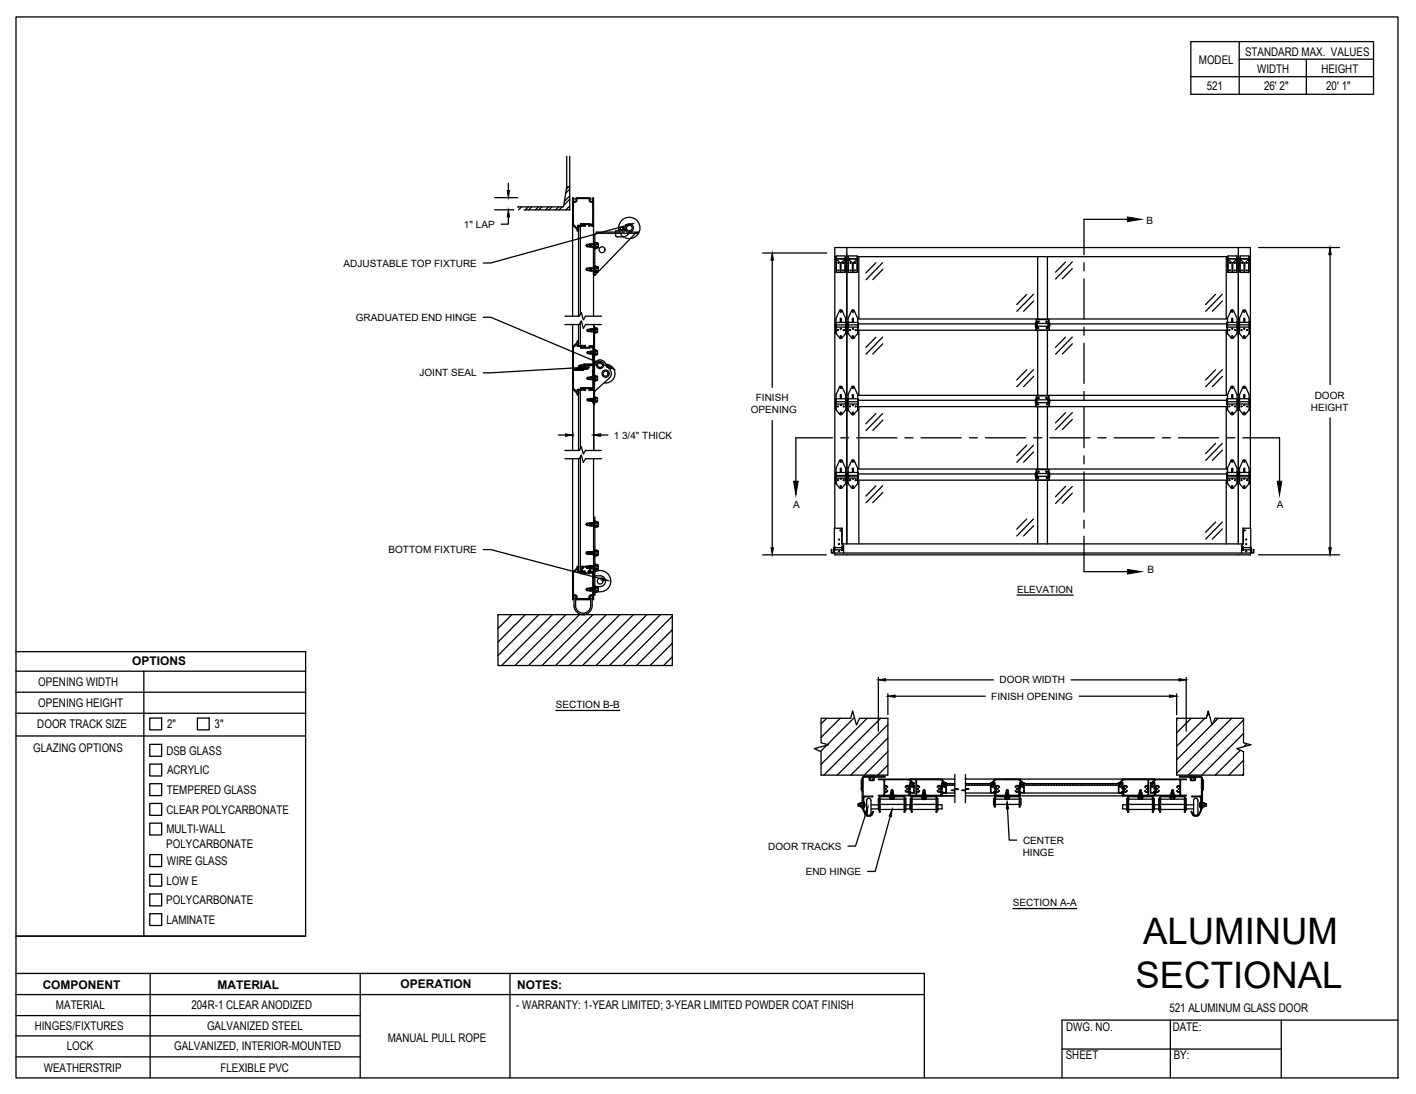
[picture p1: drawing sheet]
<svg xmlns="http://www.w3.org/2000/svg" width="279mm" height="216mm" viewBox="0 0 279 216" stroke-linecap="round" stroke-linejoin="round" font-family="sans-serif">
<defs><g id="words">
<g font-size="7.2">
<text x="225.6" y="186.4">ALUMINUM</text>
<text x="224.1" y="195">SECTIONAL</text>
</g>
<g font-size="2.4">
<text x="245.7" y="11.1">STANDARD MAX. VALUES</text>
<text x="236.6" y="12.7">MODEL</text>
<text x="238.1" y="17.8">521</text>
<text x="248.1" y="14.4">WIDTH</text>
<text x="249.4" y="17.8">26' 2&quot;</text>
<text x="260.7" y="14.4">HEIGHT</text>
<text x="261.7" y="17.8">20' 1&quot;</text>
<text x="26.1" y="131.2">OPTIONS</text>
<text x="7.6" y="135.4">OPENING WIDTH</text>
<text x="7.4" y="143.6">DOOR TRACK SIZE</text>
<text x="7.6" y="139.6">OPENING HEIGHT</text>
<text x="33" y="143.7">2&quot;</text>
<text x="42.4" y="143.7">3&quot;</text>
<text x="6.5" y="148.4">GLAZING OPTIONS</text>
<text x="32.8" y="148.9">DSB GLASS</text>
<text x="33" y="152.8">ACRYLIC</text>
<text x="32.9" y="160.6">CLEAR POLYCARBONATE</text>
<text x="32.9" y="156.7">TEMPERED GLASS</text>
<text x="32.8" y="167.3">POLYCARBONATE</text>
<text x="32.8" y="164.5">MULTI-WALL</text>
<text x="32.9" y="170.7">WIRE GLASS</text>
<text x="32.8" y="178.5">POLYCARBONATE</text>
<text x="32.8" y="174.6">LOW E</text>
<text x="32.8" y="182.3">LAMINATE</text>
<text x="8.4" y="195.2">COMPONENT</text>
<text x="42.9" y="195.1">MATERIAL</text>
<text x="79" y="195">OPERATION</text>
<text x="102" y="195.2">NOTES:</text>
<text x="6.9" y="203.2">HINGES/FIXTURES</text>
<text x="11" y="199.2">MATERIAL</text>
<text x="37.8" y="199.1">204R-1 CLEAR ANODIZED</text>
<text x="40.9" y="203.3">GALVANIZED STEEL</text>
<text x="101.9" y="199.1">- WARRANTY: 1-YEAR LIMITED; 3-YEAR LIMITED POWDER COAT FINISH</text>
<text x="210.4" y="203.6">DWG. NO.</text>
<text x="230.7" y="199.8">521 ALUMINUM GLASS DOOR</text>
<text x="231.4" y="203.4">DATE:</text>
<text x="13.2" y="207.3">LOCK</text>
<text x="34.4" y="207.2">GALVANIZED, INTERIOR-MOUNTED</text>
<text x="76.5" y="205.6">MANUAL PULL ROPE</text>
<text x="210.3" y="209.1">SHEET</text>
<text x="231.6" y="209">BY:</text>
<text x="8.6" y="211.5">WEATHERSTRIP</text>
<text x="43.5" y="211.6">FLEXIBLE PVC</text>
</g>
<g font-size="2">
<text x="91.5" y="44.9">1&quot; LAP</text>
<text x="226.3" y="44.2">B</text>
<text x="67.8" y="52.6">ADJUSTABLE TOP FIXTURE</text>
<text x="70.2" y="63.3">GRADUATED END HINGE</text>
<text x="82.8" y="74.3">JOINT SEAL</text>
<text x="148.1" y="81.6">OPENING</text>
<text x="149.1" y="79.2">FINISH</text>
<text x="258.7" y="81.1">HEIGHT</text>
<text x="259.4" y="78.7">DOOR</text>
<text x="121.1" y="86.6">1 3/4&quot; THICK</text>
<text x="156.5" y="100.3">A</text>
<text x="251.9" y="100.3">A</text>
<text x="76.7" y="109.2">BOTTOM FIXTURE</text>
<text x="226.4" y="113.1">B</text>
<text x="200.7" y="117">ELEVATION</text>
<text x="197.2" y="134.9">DOOR WIDTH</text>
<text x="109.7" y="139.8">SECTION B-B</text>
<text x="195.6" y="138.1">FINISH OPENING</text>
<text x="151.6" y="167.7">DOOR TRACKS</text>
<text x="201.9" y="166.5">CENTER</text>
<text x="159" y="172.7">END HINGE</text>
<text x="201.8" y="168.9">HINGE</text>
<text x="199.9" y="178.9">SECTION A-A</text>
</g>
</g></defs>
<!-- layer: ANNOTATIONS -->
<g fill="none" stroke="#000" stroke-width=".25">
<path d="M97.6 39h4.5M100.3 36.2v1.4M97.6 41.4h3.8M100.3 42.8v1.4h-1.4M123.5 44.5l-26.7 7.4h-1.4M150.5 49.9h12.6M152.4 51.4v25.1M248.3 48.9h16M262.4 50.3v25.6M95.4 62.6h1.4l23 9.7M114.6 72.5l-19.2 1.1M110.2 85.9h1.4"/>
<path d="M113 85.4v.9M117.1 85.4v.2M118.5 85.9h1.5M152.4 83v25.1M262.4 82.5v25.6M95.4 108.5h1.4l21.9 5.7M150.5 109.5h12.5M200.7 117.4h11.1M248.3 109.5h16M173.3 133.7v10.6M174.7 134.2h21.3M175.2 136.9v4.1"/>
<path d="M176.6 137.4h17.8M211.3 134.2h21.3M213 137.4h17.8M232.2 136.9v4.1M234.1 133.7v10.6M109.7 140.2h12.6M198.8 159.6l.3 6.2h1.5M170.8 160.6l-2 6.4h-1.5M175.7 161.1l-3 10.9h-1.5M199.9 179.3h12.6"/>
</g>
<g fill="#000" stroke="#000" stroke-width=".2">
<path d="M100.1 37.6h.4l-.2 1.4zM100.3 41.4l.2 1.4h-.4zM123.4 44.3l1.4-.1-1.3 .6zM152.4 49.9l.2 1.5h-.5zM262.4 48.9l.3 1.4h-.5zM114.6 72.3l1.4 .2-1.4 .3zM119.9 72.1l1.2 .8-1.4-.4zM111.6 85.6l1.4 .3-1.4 .2zM117.1 85.9l1.4-.3v.5zM118.7 114l1.3 .6-1.4-.2zM152.1 108.1h.5l-.2 1.4zM262.2 108.1h.5l-.3 1.4z"/>
<path d="M173.3 134.2l1.4-.3v.5zM175.2 137.4l1.4-.2v.4zM230.8 137.2l1.4 .2-1.4 .2zM232.6 133.9l1.5 .3-1.5 .2zM198.7 158.2l.3 1.4-.4 .1zM171.3 159.2l-.2 1.5-.5-.2zM176 159.7l-.1 1.5-.5-.1z"/>
</g>
<!-- layer: 521 -->
<g fill="none" stroke="#000" stroke-width=".25">
<path d="M111.8 30.8v6.1l-.6 3.9h-9M111.8 36.9h.6M112.2 36.9l-.5 .4M112.4 38.7l-1 1M112.4 37.3l-.8 .8M112.4 39.3l-1.1 1.2M112.4 30.8v10.6h-9M113.1 39.9a.52 .52 0 0 0 .6-.1 .52 .52 0 0 0 .1-.6h2.5a.52 .52 0 0 0 .1 .6 .52 .52 0 0 0 .6 .1M113.1 39.9v4.6l.8 .5 .1-.5h.5l.1-.3M116.5 39.2l-.1 .2 .1 .3h.4l.1-.3-.2-.1 .3-.3v23.4M116.5 39.3l-.1-.3h-2.7l-.1 .2 .1 .4-.3 .2-.3-.2 .2-.4-.3-.2v23.4M117 39.9l-.1 4.3h-2.3"/>
<path d="M102.3 40.8l-.1 .1M102.9 40.8l-.6 .6M104.2 40.8l-.5 .6M104.9 40.8l-.6 .6M106.3 40.8l-.6 .6M106.9 40.8l-.6 .6M108.2 40.8l-.5 .6M108.9 40.8l-.6 .6M110.2 40.8l-.6 .6M110.9 40.8l-.6 .6M112.4 40.7l-.7 .7M112.4 41.3l-.1 .1"/>
<path d="M113 44.6h.2l.7 .7M113.9 45.3v.3l.3-.1M114.2 45.3v.1M114.2 45.4h.1M114.2 45.3h.1M114.2 45h.1M114.2 45v.1M114.2 45.1h.1M114.2 45.1v.2M114.9 44.5l-.2-.2h.5v.3M114.9 44.6h-.8l.1 .4M114.9 44.6h.1"/>
<path d="M115.4 44.5v.1l-.3-.1M115.4 44.5l-.1-.2h.9l.2 .1-.3 .2 .5-.2h.3l-.2 .2h.4M115.5 44.6h.1M115.8 52.9h.4l.2 .5h-.6l-.2-.3zM116.2 53l-.6 .1 .4 .3M116.2 48.3l-.6 .2 .4 .2M116.2 48.2l.2 .5M116.3 48.2h-.5l-.2 .3 .2 .2h1M116.4 53.4h.4M116.5 52.9h.2M116.5 48.2h-.2M116.5 48.2h.2"/>
<path d="M116.5 52.9h-.2M116.5 52.9l.1 .5M116.5 48.2l.1 .5M116.7 52.9h.7M116.7 48.2h.7M116.7 52.9l.1 .5M116.7 48.2l.1 .5M116.8 53.4h.6M116.8 48.7h.6M117.1 54.3h.3M117.4 52.6h.2M117.4 47.4v1.6l.1 .1 .1-.1v-1.1h-.2"/>
<path d="M117.4 46.3v.3M117.4 46.8v.4M117.4 49.2v.4M117.4 49.8v.4M117.4 50.4v.4M117.4 51v.4M117.4 51.6v.4M117.4 52.2v1.6M117.4 54v.3M117.6 52.6v1.1h-.2M117.6 52.6l.4 .1v.8M117.6 47.9l.4 .2v.8l-.4 .1"/>
<path d="M117.6 53.4h.3M117.6 52.9h.3M117.6 48.2h.3M117.6 48.7h.3M117.6 46.1h.4M117.6 45.8v.3l-.5 .2M117.7 45.8h4.3M117.9 53.4l.1 .1M117.9 52.9l.1 .1M117.9 48.2l.1 .1M117.9 48.7l.1 .1M118 52.8l-.1 .1"/>
<path d="M118 48.1l-.1 .1M118 53.3l-.1 .1M118 53.5l-.4 .2M118 48.6l-.1 .1M118.3 46.1h.3M118.9 46.1h.4M119.4 46.1h.4M120 46.1h.4M120.6 46.1h.4M121.2 46.1h.4M121.8 46.1h.4M122 45.3v.3"/>
<path d="M122.1 45.3h1.1v.3M122.1 45.3a2.11 2.11 0 0 1 1.8-2.4 2.11 2.11 0 0 1 2.4 1.9 2.11 2.11 0 0 1-2 2.3M122.1 45v.3M122.2 45.7l.1 .3M122.4 45v.3M122.4 46.1l.3 .3M122.4 45.8h.8M122.4 46.1h.4M122.5 44.9l-.1 .1-.2-.1M122.8 44.9l.1 .1M122.8 46.6l.3 .2M122.9 45v.3"/>
<path d="M123 44.9l.1 .1M123 44.9h-.7l-.2 .1M123 46.1h.4M123 44.9l-.1 .1M123.1 45v.3M123.3 46.9l.4 .1M123.6 45.5a.81 .81 0 0 1 .2-1.2 .81 .81 0 0 1 1.2 .5 .81 .81 0 0 1-.9 1M123.6 45.6l.2-.2a.56 .56 0 0 1 .1-.9 .56 .56 0 0 1 .8 .4 .56 .56 0 0 1-.5 .7h-2.7v.9M123.6 45.8h.6M123.6 46.1h.4M123.9 47.1h.3M124.2 45.8a1.17 1.17 0 0 1-1.2 .9h-1.2l-.3-.2"/>
<path d="M124.2 45.8h1.8v.3h-.6l-8 8.2M124.2 46.1h.4M124.8 46.1h.4M164.7 50.7h.3M164.9 51.1v.2l.1-.2M165 51.2v2.6h.8v-1.9l-.8-.7v2.6M165 50.9l-.2 .2M165 51l-.1 .1M165 51.2h1.7M165 50.5h1.8l-.1 .5h-1.7zM165.1 51l-.1 .2M166.6 51l.2 .2"/>
<path d="M166.7 51l.1 .3 .1-.2M166.7 50.9l.2 .2M166.8 51.2v2.6h-.9v-1.9l.8-.7v2.6M167.1 48.9v58.4M167.1 50.7h.3M167.3 51.2v2.6h.9v-1.9l-.8-.7v2.6M167.4 50.9l-.2 .2M167.4 51v-.5h1.7v.5h-1.7M167.4 51l-.1 .3v-.2M167.4 51.2h1.7M167.5 51l-.2 .2M169 51l.2 .2"/>
<path d="M169.1 51l.1 .3 .1-.2M169.1 50.7h73.2M169.1 50.9l.2 .2M169.2 51.2v2.6h-.9v-1.9l.8-.7v2.6M169.5 50.7v12.2M172.8 51.9l-1.9 2M174.2 51.8l-3.3 3.4M174.2 53.2l-2 2M202.6 58.1l-2 2M203.9 58.1l-3.3 3.3M203.9 59.4l-1.9 2M204.7 50.7v12.2"/>
<path d="M206.7 50.7v12.2M210.2 51.7l-1.9 2M211.6 51.7l-3.3 3.4M211.6 53l-2 2M239.8 58.1l-1.9 2M241.2 58.1l-3.3 3.3M241.2 59.4l-2 2M242 50.7v12.2h-72.8M242.3 51.2v2.6h.8v-1.9l-.8-.7v2.6M242.3 50.9l-.2 .2M242.3 50.5h1.8l-.1 .5h-1.7zM242.3 51l-.1 .3v-.2"/>
<path d="M242.3 51.2h1.7M242.4 51l-.1 .2M243.9 51l.2 .2M244 51l.1 .3 .1-.2M244 50.9l.2 .2M244.1 50.7h.2M244.1 51.2v2.6h-.9v-1.9l.8-.7v2.6M244.3 48.9v58.4M244.6 51.2v2.6h.9v-1.9l-.8-.7v2.6M244.7 50.9l-.2 .2M244.7 51l-.1 .3-.1-.2M244.7 50.5h1.7v.5h-1.7z"/>
<path d="M244.7 51.2h1.7M244.8 51l-.2 .2M246.3 51l.1 .2M246.4 51l.1 .1M246.4 50.9l.1 .2M246.4 50.7h.3M246.5 51.2v2.6h-.9v-1.9l.8-.7v2.6M246.5 51.1l.1 .2-.1-.2M111.5 64.1h2.8l.4-.8 .4 1.5 .4-.7h3.2M111.5 62.4h2.8l.4-.7 .4 1.4 .4-.7h3.2M113 64.1v8.9M113 73v15.9"/>
<path d="M113 77h.2l.7 .7M113.1 73.1v3.5l.7 .7M113.8 67.9h.1v.4M113.8 67.9l-.7 .7v4.1l1 .1 .1-.1M113.9 77.6v.3l.3-.1M113.9 67.6l-.7 .6h-.2M113.9 68.3l.1 .1M114 76.8l-.2 .5M114 68.4h.6M114.2 77.7h.1M114.2 77.8h.1M114.2 77.7v.1"/>
<path d="M114.2 77.4h.1M114.2 64.1v3.3l-.3-.1v.2M114.2 67.8v.1M114.2 67.9h.1M114.2 67.8h.1M114.2 67.5v.3M114.2 67.4l-.1 .1M114.2 67.9l-.1 .3 .8 .1M114.2 77.5v.2M114.2 77.3v.1M114.5 62.1v-17.5h-.3v17.8M114.5 63.7v4.5"/>
<path d="M114.6 76.6l1.7-.1 .1 .1M114.6 68.6v.1M114.6 72.2a.31 .31 0 0 0-.3 .2 .31 .31 0 0 0 .2 .4 .31 .31 0 0 0 .4-.3M114.6 72l-.4 .2v.5M114.6 72.2l-.3 .2 .2 .3 .3-.1-.1-.3M114.6 76.6v.2h-.6M114.6 72.2l.8 .1M114.6 68.5v.1M114.6 68.7h1.7M114.7 72.3h.4M114.9 68.3h-.1M114.9 68.3h.1"/>
<path d="M114.9 72.5l.1 .1-.1 .3h-1.8h1.9M115 72.3l-.1 .2M115.1 73l-2 .1M115.1 76.9h.4M115.2 76.9v-.2h-.5l.2 .3h-.8l.1 .3M115.2 68.3v.3h-.5l.1-.3M115.3 72.9h.5M115.3 72.9l-.2 .1M115.3 76.7l.2 .2M115.3 76.7h.9h-.9M115.3 72l-.2 .2h-.5M115.4 72h1.7"/>
<path d="M115.4 72.3v.1a.32 .32 0 0 1 .3-.3 .32 .32 0 0 1 .4 .3 .32 .32 0 0 1-.3 .3M115.4 72.4l-.1 .3-.3-.1M115.5 76.9h.1M115.5 68.3h.1M115.5 72l-.1 .3M115.5 68.3h-.1M115.5 68.3h-.4M115.8 72h.1M115.8 72.7h-.6l-.1 .2M116.2 72.1a.47 .47 0 0 1-.4 .8M116.2 76.7l.3 .1-.2 .2h.1M116.2 72.1l.8 .1"/>
<path d="M116.3 78.7l.1 .4M116.3 74.5l.1 .4M116.3 69.4l.1 .4M116.3 65l.1 .4M116.3 68.7l.1-.1 .6 .1v3.1h-1.7l-.2 .2h-.5M116.3 78.8l-.5 .1 .3 .2M116.3 74.5l-.5 .2 .3 .2M116.3 69.4l-.5 .2 .3 .2M116.3 65.1l-.5 .1 .3 .2M116.5 78.6l-.5 .1-.2 .2 .2 .2h1M116.5 74.4l-.5 .1-.2 .2 .2 .2h.8M116.5 69.3l-.5 .1-.2 .2 .2 .2h.8"/>
<path d="M116.5 64.9l-.5 .1-.2 .2 .2 .2h.8M116.6 79.1l-.1-.5h.6l.1 .5M116.6 76.8l-.2 .2 .2-.2M116.6 76.8h.4h-.4M116.7 74.4h-.2l.1 .5M116.7 74.4h.4M116.7 69.3h-.2l.1 .5M116.7 69.3h.4M116.7 64.9h-.2l.1 .5M116.7 64.9h.4M116.7 78.6l.1 .5M116.7 74.4l.1 .5"/>
<path d="M116.7 69.3l.1 .5M116.7 64.9l.1 .5M116.8 76.9v.1M116.8 68.3l.2 .2h-.4l-.3-.3 .2 .3-.3 .1h-.9l.1-.3M116.8 77h.3h-.3M116.8 74.9h.5M116.8 69.8h.5M116.8 65.4h.5M116.9 78.6l.1 .5M116.9 74.4l.1 .5M116.9 69.3l.2 .6M116.9 64.9l.1 .5"/>
<path d="M116.9 79.3l.2 .3M117 76.8l-.2 .1M117 79.1h.1M117 72.2v4.3l-.6 .1h.4M117 79.3l.1 .3M117 79.1h.3M117 72l.1 .1M117.1 79.6h.1M117.1 78.8l-.1 .5v-.2M117.1 78.8h.1M117.1 78.9l-.1 .3M117.1 71.9l-.1 .1"/>
<path d="M117.1 72h.3a1.01 1.01 0 0 1 .7-.9 1.01 1.01 0 0 1 1.1 .3l1.2 1.7M117.1 68.2l-.3 .1M117.1 64.4h.2v6.9l.2 .3M117.1 74.4h.2v.4M117.1 64.1v7.8M117.1 78.6h.2M117.1 74.4l.1 .5M117.1 71.4l.3 .5M117.1 68.9h.2M117.1 69.3h.2M117.1 69.3l.1 .5M117.1 64.9h.2"/>
<path d="M117.1 64.9l.1 .5M117.3 74.1h.2v1.1h-.2M117.3 78.4h.2v1M117.3 79.4h.2M117.3 69.1h.2v1h-.2M117.3 64.7h.2v1h-.2M117.3 76.8v3.1h-.2v-7.8v16.8v-11.9M117.3 72v.5M117.3 72.6v.4M117.3 73.2v.4M117.3 73.8v.4M117.3 75v.4"/>
<path d="M117.3 75.6v.4M117.3 76.2v.4M117.5 78.7l.4 .1M117.5 78.4l.4 .1v.7l-.1-.1M117.5 69.1l.4 .1M117.5 64.7l.4 .1v.7M117.5 65l.4 .1M117.5 79.1h.3M117.5 74.9h.3M117.5 74.2h.3M117.5 74.4h.3M117.5 69.8h.3"/>
<path d="M117.5 69.3h.3M117.5 65.4h.3M117.5 65.6h.3M117.8 74.2l.1 .1M117.8 74.9l.1 .1M117.8 74.4l.1 .1M117.8 69.8l.1 .1M117.8 69.3l.1 .2M117.8 65.4l.1 .1M117.9 78.5l-.1 .1M117.9 74.3l-.1 .1M117.9 69.2l-.1 .1"/>
<path d="M117.9 64.8l-.1 .1M117.9 79.2l-.4 .1M117.9 79l-.1 .1M117.9 74.8l-.1 .1M117.9 75l-.4 .1M117.9 69.7l-.1 .1M117.9 69.9l-.4 .1M117.9 65.3l-.1 .1M117.9 65.5l-.1 .1M117.9 69.3v.6M117.9 74.3v.7M119.6 71.9a1.85 1.85 0 0 1 1.7 2 1.85 1.85 0 0 1-2.1 1.7"/>
<path d="M120.4 73.1a1.13 1.13 0 0 1-.1 1.5l-3.2 2.8M164.8 64.1h.1M164.9 78.8v.4M164.9 79.3v.4M164.9 63.7v.9M165 78.6l-.1 2.3 .9 .9h.3M165 63.6l-.1 2.2 .9 1 .3-.1M165 65.8v-3l.6-1.5a.29 .29 0 0 1 .3-.2 .29 .29 0 0 1 .3 .2l.7 1.5v3M165 78.7h1.9M165 79.3h1.9M165 79.7h1.9M165 63.6h1.9"/>
<path d="M165 64.1h1.9M165 64.6h1.9M165.6 76.4a.29 .29 0 0 1 .3-.2 .29 .29 0 0 1 .3 .2M165.7 76.4l-.7 1.5v3M165.8 66.5h.2M165.8 61.3h.2M165.8 66.5l.1-.2 .1 .2M165.8 61.3l.1 .3 .1-.3M165.8 77.9l.2 .1-.1 .3zM165.8 76.3l.2 .1-.1 .3zM165.8 62.8l.2 .1-.1 .4zM166.2 76.4l.7 1.5v3"/>
<path d="M166.9 78.6v2.3M166.9 63.6v2.2M166.9 65.8l-.8 .9M166.9 78.8v.4M166.9 79.3v.4M166.9 63.7v.9M167 64.1h-.1M167.2 64.1h.1M167.3 78.8v.4M167.3 79.3v.4M167.3 63.7v.9M167.3 78.6v2.3l1 1 .9-1"/>
<path d="M167.3 63.6v2.2l1 1 .9-1M167.3 78.7h1.9M167.3 79.3h1.9M167.3 79.7h1.9M167.3 63.6h1.9M167.3 64.1h1.9M167.3 64.6h1.9M168 76.4a.29 .29 0 0 1 .3-.2 .29 .29 0 0 1 .2 .2M168 61.3a.29 .29 0 0 1 .3-.2 .29 .29 0 0 1 .2 .2l.7 1.5v3M168 61.3l-.7 1.5v3M168 76.4l-.7 1.5v3M168.2 66.5h.2"/>
<path d="M168.2 61.3h.2M168.2 66.5l.1-.2 .1 .2M168.2 61.3l.1 .3 .1-.3M168.2 77.9l.2 .1-.1 .3zM168.2 76.3l.2 .1-.1 .3zM168.2 62.8l.2 .1-.1 .4zM168.6 76.4l.6 1.5v3M169.2 78.6v2.3M169.2 63.6v2.2M169.2 78h73M169.3 78.8v.4M169.3 79.3v.4"/>
<path d="M169.3 63.7v.9M169.3 65.2h72.8M169.4 64.1h-.1M169.4 63.9h34.9M169.4 79h34.9M169.5 65.2v12.8M172.8 66.5l-1.9 2.1M174.2 66.5l-3.3 3.4M174.2 67.9l-2 2M202.6 73l-2 2M203.9 73l-3.3 3.3M203.9 74.3l-1.9 2"/>
<path d="M204.4 63.8h-.1v.7l.1-.1M204.4 78.9l-.1-.1v.7h.1M204.4 78.7v1.5M204.4 63.6v1.6M204.5 78.8h.1M204.5 63.7l.1 .1M204.5 63.1v1.5M204.5 78.1v1.6M204.6 79.5l-.1 .1M204.6 64.4l-.1 .1M204.6 63.8v.7M204.6 78.8v.7"/>
<path d="M204.7 79.5h2.1M204.7 78.9h2.1M204.7 64.4h2.1M204.7 63.8h2.1M204.7 65.2v12.8M204.8 78.4h.2v.2h-.2zM204.8 63.4h.2v.2h-.2zM206.4 78.4h.2v.2h-.2zM206.4 63.4h.2v.2h-.2zM206.7 65.2v12.8M206.8 64.4l.1 .1M206.9 63.1l.1 1.5v-1.5h-2.5l-.1 2.1"/>
<path d="M206.9 78.1l.1 1.6v-1.6h-2.5l-.1 2.1M206.9 78.8h-.1v.7l.1 .1M206.9 63.7l-.1 .1v.7M207 65.2v-1.6l.1 1.6M207.1 78.9v-.1v.7M207.1 63.8v.7v-.1M207.1 63.9h35M207.1 79h35M210.2 66.5l-1.9 2.1M211.6 66.5l-3.3 3.4M211.6 67.9l-2 2M239.8 73l-1.9 2"/>
<path d="M241.2 73l-3.3 3.3M241.2 74.3l-2 2M242 65.2v12.8M242.1 64.1h.1M242.1 79.3v.4M242.1 78.8v.4M242.1 63.7v.9M242.2 78.7h1.9M242.2 78.6v2.3M242.2 79.3h1.9M242.2 79.7h1.9M242.2 63.6v2.2"/>
<path d="M242.2 63.6h1.9M242.2 64.1h1.9M242.2 64.6h1.9M242.2 65.8l.7 .9M242.9 76.4a.29 .29 0 0 1 .2-.2 .29 .29 0 0 1 .3 .2M242.9 61.3l.4-.1 .8 1.6v3M242.9 61.3l-.7 1.5v3M242.9 76.4l-.7 1.5v3M243 66.5l.1-.2 .1 .2M243 61.3l.1 .3 .1-.3M243 66.5h.2M243 61.3h.2"/>
<path d="M243.1 77.9l.1 .1-.1 .3zM243.1 76.3l.1 .1-.1 .3zM243.1 62.8l.1 .1-.1 .4zM243.4 76.4l.7 1.5v3M244.1 78.6l.1 2.3-.9 .9h-.4M244.1 63.6l.1 2.2-.9 1-.4-.1M244.2 79.3v.4M244.2 78.8v.4M244.2 63.7v.9M244.2 64.1h.1M244.4 64.1h.1M244.5 79.3v.4"/>
<path d="M244.5 78.8v.4M244.5 63.7v.9M244.6 78.7h1.9M244.6 78.6v2.3M244.6 79.3h1.9M244.6 79.7h1.9M244.6 63.6v2.2M244.6 63.6h1.9M244.6 64.1h1.9M244.6 64.6h1.9M244.6 65.8l.7 .9M245.2 76.4a.29 .29 0 0 1 .3-.2 .29 .29 0 0 1 .3 .2"/>
<path d="M245.3 76.4l-.7 1.5v3M245.3 66.7l.2 .1 .2-.1M245.4 66.5h.2M245.4 61.3h.2M245.4 66.5l.1-.2 .1 .2M245.4 61.3l.1 .3 .1-.3M245.4 77.9l.2 .1-.1 .3zM245.4 76.3l.2 .1-.1 .3zM245.4 62.8l.2 .1-.1 .4zM245.8 61.3a.29 .29 0 0 0-.3-.2 .29 .29 0 0 0-.3 .2l-.6 1.5v3M245.8 61.3l.7 1.5v3M245.8 76.4l.7 1.5v3"/>
<path d="M246.5 78.6v2.3l-.8 .9M246.5 63.6v2.2l-.8 .9M246.5 79.3v.4M246.5 78.8v.4M246.5 63.7v.9M246.6 64.1h-.1M111.5 88.9h2.8l.4-.8 .4 1.5 .4-.7h3.2M111.5 90.5h2.8l.4-.7 .4 1.5 .4-.8h3.2M113 90.5v27.8l.3-.2M114.2 90.5v22.2M114.5 88.6v-11.6h-.3v11.9M114.5 90.2v22.5"/>
<path d="M117.1 90.5v27.8l-.3-.2M164.9 94l-.1-.1v.5h.1M164.9 93.3v.4M165 95.4l.8 1 .3-.1M165 95.4v-3l.6-1.5a.29 .29 0 0 1 .3-.2 .29 .29 0 0 1 .3 .2l.7 1.5v3M165 93.8h1.9M165 93.2h1.9M165 94.4h1.9M165 94h1.9M165 93.2v2.2M165.8 92.8h.2M165.8 81.4h.2"/>
<path d="M165.8 92.8l.1-.4 .1 .4M165.8 81.4l.1 .3 .1-.3M165.8 95.9h.2l-.1 .3zM165.8 90.9l.2 .1-.1 .2zM166.9 93.2v2.2M166.9 95.4l-.8 .9M166.9 80.9l-.8 .9M166.9 94l.1-.1v.5h-.1M166.9 93.3v.4M167.3 94l-.1-.1v.5h.1M167.3 93.3v.4M167.3 95.4l1 1 .9-1"/>
<path d="M167.3 93.8h1.9M167.3 93.2h1.9M167.3 94.4h1.9M167.3 94h1.9M167.3 93.2v2.2M168 90.9a.29 .29 0 0 1 .3-.2 .29 .29 0 0 1 .2 .2l.7 1.5v3M168 90.9l-.7 1.5v3M168.2 92.8h.2M168.2 81.4h.2M168.2 92.8l.1-.4 .1 .4M168.2 81.4l.1 .3 .1-.3M168.2 95.9h.2l-.1 .3z"/>
<path d="M168.2 90.9l.2 .1-.1 .2zM169.2 93.2v2.2M169.2 92.6h73M169.3 94l.1-.1v.5h-.1M169.3 93.3v.4M169.3 80.2h72.8M169.3 94.8h72.8M169.4 93.5h34.9M169.5 80.2v12.4M169.5 94.8v12.5M172.8 81.6l-1.9 2M172.8 95.9l-1.9 2"/>
<path d="M174.2 81.6l-3.3 3.4M174.2 95.9l-3.3 3.3M174.2 82.9l-2 2M174.2 97.2l-2 2M202.6 87.9l-2 2M203.9 87.9l-3.3 3.3M203.9 89.2l-1.9 2M204.4 93.5l-.1-.1v.7l.1-.1M204.4 93.2v1.6M204.5 93.3l.1 .1M204.5 92.7v1.5M204.6 94l-.1 .1"/>
<path d="M204.6 93.4v.7M204.7 94h2.1M204.7 93.5h2.1M204.7 80.2v12.4M204.7 94.8v12.5M204.8 93.1l.1-.2 .1 .2M204.8 93.1l.1 .1 .1-.1M206.4 93.1l.1-.2 .1 .2M206.4 93.1l.1 .1 .2-.1M206.7 80.2v12.4M206.7 94.8v12.5M206.8 94l.1 .1"/>
<path d="M206.9 92.7l.1 1.5v-1.5h-2.5l-.1 2.1M206.9 93.3l-.1 .1v.7M207 94.8v-1.6l.1 1.6M207 80.2v-1.5l.1 1.5M207.1 93.5v-.1v.7v-.1M207.1 93.5h35M210.2 81.4l-1.9 2.1M210.2 96l-1.9 2M211.6 81.4l-3.3 3.4M211.6 82.8l-2 2M211.6 96l-3.3 3.4M211.6 97.3l-2 2"/>
<path d="M239.8 87.5l-1.9 2M241.2 87.5l-3.3 3.4M241.2 88.8l-2 2M242 80.2v12.4M242 94.8v12.5M242.1 93.3v.4M242.1 94v.4M242.2 93.8h1.9M242.2 93.2h1.9M242.2 94.4h1.9M242.2 94h1.9M242.2 93.2v2.2"/>
<path d="M242.2 95.4l.7 .9M242.2 80.9l.7 .9M242.9 90.9a.29 .29 0 0 1 .2-.2 .29 .29 0 0 1 .3 .2l.7 1.5v3l-.7 .9h-.5M242.9 90.9l-.7 1.5v3M243 92.8l.1-.4 .1 .4M243 81.4l.1 .3 .1-.3M243 92.8h.2M243 81.4h.2M243.1 95.9h.1l-.1 .3zM243.1 90.9h.1l-.1 .3zM244.1 93.2v2.2M244.2 93.3v.4"/>
<path d="M244.2 94v.4M244.5 93.3v.4M244.5 94l-.1-.1v.5h.1M244.6 93.8h1.9M244.6 93.2h1.9M244.6 94.4h1.9M244.6 94h1.9M244.6 93.2v2.2M244.6 95.4l.7 .9M244.6 80.9l.7 .9M245.3 96.3l.2 .1 .2-.1M245.3 81.8l.2 .1 .2-.1"/>
<path d="M245.4 92.8h.2M245.4 81.4h.2M245.4 92.8l.1-.4 .1 .4M245.4 81.4l.1 .3 .1-.3M245.4 95.9h.2l-.1 .3zM245.4 90.9h.2l-.1 .3zM245.8 90.9a.29 .29 0 0 0-.3-.2 .29 .29 0 0 0-.3 .2l-.6 1.5v3M245.8 90.9l.7 1.5v3M246.5 93.2v2.2M246.5 95.4l-.8 .9M246.5 93.3v.4M246.5 94l.1-.1v.5h-.1"/>
<path d="M113.3 118.1l-.2-.3 .3-.2 .3 .2-.1 .3M113.3 118.1a2.66 2.66 0 0 0 .8 3 1.79 1.79 0 0 0 2.7-1.6v-1.4M113.6 118.1l.1 .2h2.7l.1-.2v1.4a1.49 1.49 0 0 1-1.5 1.5 1.49 1.49 0 0 1-1.4-1.5M113.6 118.1v1.4M113.9 112.1l-.7 .6h-.2M114 112.8l.6 .1M114 112.8l-.1-.5-.8 .6v4.5a.52 .52 0 0 1 .6 .2 .52 .52 0 0 1 .1 .6h2.5a.52 .52 0 0 1 .1-.6 .52 .52 0 0 1 .6-.2l-.1-4.3M114.2 111.9h.1M114.2 111.9l-.3-.1v.3M114.2 112l-.1 .7h.8l-.2 .2M114.2 112h.1M114.2 111.9h-.1"/>
<path d="M114.5 112.3h.1M114.6 113.1l1.7 .1M114.6 112.9v.2M114.6 111.9h.1M114.6 112.3l.3 .3v.3h-.2M114.6 111.9l1.8-.1v.9M114.6 111.9l.3 .2-.3 .2M114.6 111.9h-.1M114.6 112.3h.1M114.7 112.9h.1M114.9 112.5l.1 .4-.3 .1M115.1 112.8l.3-.1v.1"/>
<path d="M115.2 112.8v.3h-.5v-.2M115.5 112.8h.1M116 103.7l-.4-.2 .2 .2 .9 .1M116.1 112.6v.3l.1-.1M116.1 112.6h.2M116.2 112.8h.1M116.2 112.7h.1M116.2 103.3l.1 .5M116.2 116.2l-.6 .1 .4 .3M116.2 111.8l-.6 .2 .4 .2M116.2 109l-.6 .1 .4 .3M116.3 111.9v.7"/>
<path d="M116.4 111.9h-1.4l.1 .2-.3 .3M116.4 112.7h-.3l.3 .2-.2 .2h-.9l.1-.3M116.4 112.7l.2 .2h.3l-.2-.2h.4M116.4 113.1l-.1 .1M116.4 113.1h.5M116.5 116l-.7 .1-.2 .2 .2 .3h.5l-.1-.5M116.5 111.7h-.7l-.2 .3 .2 .2h.5l-.1-.5M116.5 111.7l.1 .5h-.3M116.5 111.7h.2M116.5 108.9h-.7l-.2 .2 .2 .3h.5l-.1-.5M116.5 103.2l-.7 .1-.2 .2 .6-.2M116.5 103.2h.2"/>
<path d="M116.5 103.2l.1 .6M116.5 118.1l-.1-.3 .3-.2 .3 .2-.2 .3M116.6 116.6h.4M116.6 112.2h.2M116.6 109.4h.4M116.7 116h-.2l.1 .6h-.3M116.7 116h.5M116.7 111.7h.5M116.7 108.9h-.2l.1 .5h-.3M116.7 108.9h.5M116.7 103.2h.5M116.7 116l.1 .6"/>
<path d="M116.7 111.7l.1 .5M116.7 108.9l.1 .5M116.7 103.2l.1 .6M116.7 103.7v.1M116.7 103.7l.1 .1M116.8 112.2h.2M116.8 103.8h.2M116.9 116l.1 .6M116.9 111.7l.1 .5M116.9 108.9l.1 .5M116.9 103.2l.1 .6M117 116.6h.3"/>
<path d="M117 112.2h.3M117 109.4h.3M117 103.8h.3M117.1 102.1h.3v15.3h-.3M117.2 116l.1 .6M117.2 116h.2M117.2 111.7h.2M117.2 111.7l.1 .5M117.2 108.9h.2M117.2 108.9l.1 .5M117.2 103.2l.1 .6M117.2 103.2h.2"/>
<path d="M117.3 116.6h.1M117.3 112.2h.1M117.3 109.4h.1M117.3 103.8h.1M117.3 115.7h.3v1.2h-.3M117.3 111.3l.3 .1v1.1h-.3M117.3 108.5h.3M117.3 104.1h.3M117.3 102.9h.3v1.2M117.4 112.9a2.11 2.11 0 0 1 3.1 1.4 2.11 2.11 0 0 1-2.5 2.5M117.4 113.6h1M117.6 115.8l.4 .2v.7l-.1-.1"/>
<path d="M117.6 108.6l.4 .2v.7l-.1-.1M117.6 111.7l.4 .1M117.6 111.4l.4 .1v.8M117.6 112.2l.4 .1M117.6 108.6v1.1h-.3M117.6 103h.4l-.1 .2M117.6 116.1h.3M117.6 116.8h.3M117.6 116.6h.3M117.6 109.6h.3M117.6 108.9h.3M117.6 109.4h.3"/>
<path d="M117.6 103.7h.3M117.6 103.2h.3M117.9 116.1l.1 .1M117.9 108.9l.1 .1M117.9 103.2l.1 .1M117.9 103.7l.1 .2M118 115.9l-.1 .2M118 111.5l-.1 .2M118 108.7l-.1 .2M118 116.4l-.1 .2M118 116.7l-.1 .1M118 109.3l-.1 .1"/>
<path d="M118 112.3l-.4 .1M118 112l-.1 .2M118 109.5l-.1 .1M118 103.8l-.4 .2M118 103.6l-.1 .1M118 103.1v.7M118.4 113.6a1.07 1.07 0 0 1 1.1 1.1 1.07 1.07 0 0 1-1.1 1.1h-1M164.6 108.2l-.1 .9M164.6 109.1l-.5-.1-.1-.6v.6l.2 .1h83l.2-.1v-.6l-.1 .6-.5 .1M164.6 109.1v-4.9h1.6v3l.2 .4 .1 1.5M164.6 107.9v.7M164.6 108.1v.4"/>
<path d="M164.7 109.1v.4h82v-.4M164.7 104.2v-55.3h82v55.3M164.7 108.5h1.4M164.7 108.1h1.4M166.1 104.2v3l.3 .5M166.1 107.9l.1 .7zM166.2 107.3h79.1M166.2 108.1v.4M202.6 102.4l-2 2M203.9 102.4l-3.3 3.4M203.9 103.8l-1.9 2M239.8 103l-1.9 2.1"/>
<path d="M241.2 103l-3.3 3.4M241.2 104.4l-2 2M245.2 107.2l-.2 .4v1.5M245.3 107.9v.7zM245.3 107.3v-3.1h1.5v4.9M245.3 108.1v.4M245.3 107.2l-.3 .5M245.3 108.5h1.4M245.3 108.1h1.4M245.3 104.2v3.1M246.8 107.9v.7M246.8 108.1v.4"/>
<path d="M246.9 108.2l.1 .9M98.3 121.3v10h34.4v-10l-34.4 .1M101 121.3l-2.7 2.8M103.7 121.3l-5.4 5.4M106.3 121.3l-8 8.1M109 121.3l-10 10M111.7 121.3l-10.1 10M114.3 121.3l-10 10M117 121.3l-10 10M119.6 121.3l-10 10M122.3 121.3l-10 10M125 121.3l-10 10"/>
<path d="M127.6 121.3l-10 10M130.3 121.3l-10 10M132.7 121.6l-9.8 9.7M132.7 124.3l-7.1 7M132.7 127l-4.4 4.3M132.7 129.6l-1.8 1.7M162 141.8h5.9l.3-1.5 .8 2.8 .6-1.3h5.6v11.2h-13.2v-4.6l-1.3-.7 2.8-.7-1.5-.4zM163.1 141.8l-1.1 1.1M163.1 147.1l-1.2 1.2M165.8 141.8l-3.8 3.7M168.6 141.6l-5.3 5.3M169.4 158.6v.4"/>
<path d="M169.6 158.7v.3M169.7 158.6h-.4v.5h.4M169.7 158.5v.7M169.8 159v.2l.3 .1M169.8 159h.3M169.8 158.6h.3M170 155.8l.1 .3M170.1 156.1h.1M170.1 155.8h.1M170.1 158.4h-.4l.1 .6M170.1 156.1v3.5h.2M170.1 155.8v-1.9h-.2l.1 1.9"/>
<path d="M170.1 155.8l.2 .4v3.7l.4 .8M170.2 153.4l.3-.2h4.1v.2h-4.2l-.1 2.4h-.2zM170.4 158.3h.1M170.5 158.3a.98 .98 0 0 1 0 1.1M170.5 158.3v1.1h-.1M170.6 157.2l-.2 .2v2.4l.4 .9M170.6 157.1l-.3 .2M170.6 157.1h1.6v.1h-1.6M171 158a.44 .44 0 0 1 .4-.5 .44 .44 0 0 1 .5 .5v2.5a.43 .43 0 0 1-.5 .4 .43 .43 0 0 1-.4-.4M171 158v2.5M171.1 141.8l-9.1 9.1M171.4 153.4v.1h1.2v-.1"/>
<path d="M171.5 153.5v.4l.1 .1 .1-.1M171.6 154.1h.8M171.7 153v.2M171.8 153.9l.2 .1 .2-.1M171.8 153.5v.4M171.9 159.6h1.4M171.9 158.8h1.4M172.3 153.5l-.1 .4 .1 .1 .2-.1M172.3 153v.2M172.5 153.5v.4M173.3 159v.9l.2-.2M173.5 157.7l-.2-.1v1.3l.2-.1"/>
<path d="M173.7 157.1l-.2 .3M173.7 157.2h4.7M173.7 159.7h4.7M173.7 157.7h1.9M173.7 158.8h4.7M173.7 157.1v3.2h-.2v-2.9M173.8 141.8l-11.2 11.2M174.4 157h-1.1v.1h15.1M174.5 155l.1 .1M174.6 153.9l-.1 1.1M174.6 153.9h4.7l.6 .5-.4 .1-.1 .5M174.6 157h4.7"/>
<path d="M174.6 155.1a.37 .37 0 0 1 .5 .2M174.8 157.1h.1M174.8 155.7h.1M174.8 155.6v.1M174.8 155.8h-.2v.4h.3l.1-.1M175 156l.1 .1M175.1 155.3l-.3-.1h-.2v.4h.2M175.1 156.1a.39 .39 0 0 1-.5 .2v.6M175.2 143l-10 10M175.2 145.6l-7.3 7.4M175.2 148.3l-4.7 4.7M175.2 151l-2 2"/>
<path d="M175.6 157.2v.2h.9v-.2M175.6 157.4l.1 .4 .7-.1v-.3M175.8 157.6l-.1 .2M175.8 157.6l.1 .2M175.8 156.4v.4M175.8 157.4v.2M175.9 156.1l.1-.3 .1 .5M176.2 156.3l-.4 .1 .1-.4 .1-.2 .2 .2 .1 .5M176.2 157.4v.2M176.2 157.6l-.1 .2M176.2 157.6l.1 .2M176.3 156.5v.2"/>
<path d="M176.3 156.7v.4M176.3 156.7l-.5 .1v.3M176.3 156.5l-.5 .1M176.3 156.9l-.5 .1M176.5 157.7h1.9M178.4 157.1l.1 .3M178.4 157.1v3.2h.2v-2.9M178.6 157.7l.2-.1v1.3l-.2-.1M178.6 156.1l.2 .2 .5 .1M178.6 155.3l.4-.2 .2 .3-.3 .3 .3 .1v.3l-.2 .1-.4-.1M178.8 158.8h.8v.8h-.8M178.8 159v.9l-.2-.2"/>
<path d="M179.2 155a.37 .37 0 0 0-.6 .3M179.3 156.4v.1M179.3 155h-.1M179.3 155h.2M179.3 156.9h.1M179.3 156.5v.4M179.5 156.2h.2M179.5 156.2h.1M179.5 156.3h.1M179.5 155.7l-.1-.1v.8h.1l.1-.1M179.5 155.2l-.1-.1v.4h.2v.2M179.5 155.7h.1"/>
<path d="M179.5 155.2h.1M179.6 155.3h.1M179.6 155.7h.1M179.6 156.3h.1M179.6 155.2h.1M179.6 153.8v.1l.6 .6h.2v.1h-.4M179.6 159v.9l.2-.2M179.6 153.9h1.1v3M179.6 157h1.1M179.6 156.3v.2M179.6 156.4l-.1 .3v.2l.1-.2v.4M179.6 156.5h.1"/>
<path d="M179.7 156.3v.1h.6M179.8 157.7l-.2-.1v1.3l.2-.1M179.9 155l-.2 .3-.3-.1 .1 .1 .4-.1 .2 .2M180 155.1h.1M180 157.1l-.2 .3M180 154.7l-.4-.1v.6M180 157.2h4.7M180 159.7h4.7M180 157.7h1.9M180 158.8h4.7M180 157.1v3.2h-.2v-2.9M180 154.7h.1"/>
<path d="M180.1 155.4h.1M180.1 155.4h.2v1M180.3 156.4h.1M180.3 155.1h.1M180.3 155l.1 1.5h-.8M180.8 155l.1 .1M180.9 157h4.7M180.9 155.1a.34 .34 0 0 1 .5 .3l-.3-.2h-.2v.4h.2M181.1 157.1h.1M181.1 155.7h.1M181.1 155.6v.1M181.1 155.8h-.2v.4h.3l.1-.1"/>
<path d="M181.3 156h.1a.35 .35 0 0 1-.2 .4 .35 .35 0 0 1-.3-.1v.6M181.9 157.2v.2h.9v-.2M181.9 157.4l.1 .3 .1-.1M182.1 157.8h.5M182.1 156.4v.4M182.1 157.6l.1 .2M182.1 157.4v.2M182.2 156.1l.2-.3 .1 .5M182.2 157.1h.1M182.5 156.3l-.4 .1 .1-.4 .2-.2 .1 .2 .1 .5M182.6 156.5v.2M182.6 156.7v.4"/>
<path d="M182.6 156.7l-.5 .1v.3M182.6 157.4v.2M182.6 156.5l-.5 .1M182.6 156.9l-.5 .1M182.6 157.8l-.1-.2-.1 .2M182.7 157.6l-.1 .2M182.8 157.4v.2M182.8 157.7h1.9M184.7 157.1l.1 .3M184.7 157.1v3.2h.2v-2.9M184.9 157.7l.2-.1v1.3l-.2-.1M185 155.3l.3-.2 .2 .1v.4h-.2"/>
<path d="M185.1 158.8h.8v.8h-.8M185.1 159v.9l-.2-.2M185.3 155.6v.1M185.3 155.6h.1M185.3 155.7h.1M185.3 153.9h.1M185.3 155.7l.2 .1v.3l-.3 .1-.2-.2a.43 .43 0 0 0 .5 .4l.1 .1M185.5 155a.37 .37 0 0 0-.6 .3M185.6 155h.1M185.6 155h.2M185.6 156.9h.1M185.7 156.5v.4"/>
<path d="M185.7 155l.1-.5 .4-.1-.6-.5h-4.7l-.1 1.1M185.8 156.3h.1M185.8 156.2h.1M185.8 156.2h.2M185.8 155.2l-.1-.1v.4h.2v.2l-.2-.1v.8h.1l.1-.1M185.8 155.2h.1M185.9 155.3h.1M185.9 155.7h.1M185.9 156.3h.1M185.9 153.8v.1l.6 .6h.2l-.1 .2M185.9 156.5h2.5M185.9 155h2.5"/>
<path d="M185.9 154.6h2.5M185.9 156.3v.2M185.9 156.4l-.1 .3v.2l.1-.2v.4M185.9 155.2h.1M185.9 156.5h.1M186 156.2h.1M186 156.3v.1M186 154.6l-.1 .1M186.1 156.4h.5M186.2 154.6v.1M186.2 154.7h.1M186.2 155l-.2 .3-.3-.1 .1 .1 .4-.1 .2 .2"/>
<path d="M186.3 155.1h.1M186.3 154.7h.1M186.3 154.6l-.1 .1M186.5 155.4h.1M186.5 155.4h.1v1M186.5 154.6v.1M186.5 154.6l-.3 .4M186.6 154.7h.1M186.6 155.1h.1M186.6 155l.1 1.5M186.6 156.4h.1M187.1 154.6l-.3 .4"/>
<path d="M187.6 154.6l-.3 .4M188.1 154.6l-.3 .4M188.4 152.8v2.8l.7 .1-1.4 .3 .7 .1v2.3M188.4 153.8h-15.1v.1h1.1v3M190.5 152.8v2.8l.7 .1-1.4 .3 .7 .1v2.3M190.5 153.8h43.6v.1h-1.1v3M190.5 156.5h5.7M190.5 155h5.7M190.5 154.6h5M190.9 154.6l-.3 .4M191.4 154.6l-.3 .4M192 154.6l-.4 .4"/>
<path d="M192.5 154.6l-.3 .4M193 154.6l-.3 .4M193.5 154.6l-.3 .4M194.1 154.6l-.3 .4M194.6 154.6l-.3 .4M195.2 154.6l-.4 .4M195.5 154.6h.2M195.5 156.4h.1M195.5 155.1h.1M195.5 155v1.5M195.6 156.4h.5M195.6 155.3l-.1 1.1"/>
<path d="M195.6 155.3l.1 .1M195.7 154.6h.1M195.7 154.6l-.4 .4M195.7 155.4h.1M195.8 154.7h.1M195.9 154.7h.1M195.9 155.1h.1M195.9 155l.4 .3M196.1 156.3v.1M196.2 156.5h.1M196.2 157.7l-.2-.1v1.3l.2-.1M196.2 153.8v.1l-.5 .6h-.2v.1"/>
<path d="M196.2 156.3l.2 .6-.2-.1M196.2 154.6v.6M196.2 156.8v.3M196.2 154.6l-.3 .1M196.2 154.6l-.3 .4M196.2 155.7h.1M196.2 155.2h.1M196.2 156.3h.1M196.2 156.4h.1M196.2 156.8h.1M196.2 155.7l.3-.1v.8l-.1 .1-.2-.1M196.3 156.3h.1"/>
<path d="M196.3 155.7h.1M196.3 155.3h.1M196.3 155.2h-.1M196.3 155.2l.2-.1v.4h-.3v.2M196.3 156.2h.1M196.3 156.2h-.2M196.3 155.2v.1M196.4 155.1l-.1 .1M196.4 156.3h-.2M196.4 155.1v.2l-.5-.1-.2 .2M196.4 157.1l-.2 .3M196.4 155h.2"/>
<path d="M196.4 157.1v2.2h-.2v-1.9M196.4 157.2h4.7M196.4 157.7h1.9M196.4 158.8h4.7M196.5 156.5v.4M196.5 156.4v.1M196.5 155h.1M196.6 157h4.4M196.6 156.4l-.1 .1M196.6 155l.1 .1M196.6 156.4h.1M196.6 155a.37 .37 0 0 1 .6 .3"/>
<path d="M196.7 156.3l-.1 .1M197.2 155.3l-.4-.2-.2 .1 .1 .4 .2 .1-.2 .1-.1 .3 .2 .1 .4-.1-.2 .2h-.3M198.3 157.2v.2M198.3 157.4h.9M198.4 157.4v.3l.7 .1M198.4 157.8l.1-.2 .1 .2M198.5 156.8v.3M198.5 156.4v.2l.5-.1M198.5 157.4v.2M198.6 156.1l.2-.3-.2 .2-.1 .4 .4-.1M198.9 156.3l-.1-.5 .1 .2 .1 .5M198.9 157.6l-.1 .2"/>
<path d="M198.9 157.6l.1 .2M199 157.4v.2M199 156.7v.4M199 156.5v.2l-.5 .1v-.2M199 156.9l-.5 .1M199.2 157.4l-.2 .4M199.2 157.2v.2M199.2 157.7h1.9M200.3 155.3h.1M200.4 156a.38 .38 0 0 0 .5 .4h.1M200.5 155.3v-.1h.4v.4h-.2M200.6 155.6v.1"/>
<path d="M200.7 155.6h.1M200.7 155.7h.1M200.7 155.7l.2 .1v.3l-.4 .1v-.2M200.9 156.4l.1 .1M201 156.4h.1M201 156.4v.1M201 155l-.1 .1a.35 .35 0 0 0-.6 .2M201 155h.1M201 156.9h.1M201 156.5v.4M201.1 157.1l.2 .3M201.1 155.1l.1 .2 .4-.1 .2 .2"/>
<path d="M201.1 157.1v2.2h.2v-1.9M201.2 155.1v.1M201.2 156.3h.1M201.2 156.2h.1M201.2 156.2h.2M201.2 155.2h.1M201.3 157.7l.2-.1v1.3l-.2-.1M201.3 155.7h.1M201.3 155.3h.1M201.3 156.3h.1M201.3 156.4h.1M201.3 155.2h.1"/>
<path d="M201.3 153.8v.1l.6 .6h.2v.1M201.3 156.3l-.2 .4v.2l.2-.1v.3M201.3 155h20.1M201.3 156.5h.1M201.3 156.5h20.1M201.3 156.2h.1M201.4 156.3v.1M201.4 156.4h.6M201.5 154.4l-.3 .1-.1 .5M201.5 154.4l-.5-.5h-4.5l-.5 .5 .3 .1 .1 .5M201.6 154.7l-.3-.1v.6M201.6 155l-.2 .3-.3-.2v.4h.2v.2l-.2-.1v.8v.1l.2-.1"/>
<path d="M201.7 155.1h.1M201.7 154.7h.1M201.7 154.6l.2 .1M201.8 154.6l-.4 .4M201.8 155.4h.1M201.9 155.4h.1v1M201.9 154.6v.1M202 154.7h.1M202 155.1h.1M202 154.6v.1M202 155l.1 1.5M202 154.6h19.4v.6"/>
<path d="M202 156.4h.1M202.3 154.6l-.3 .4M202.8 154.6l-.3 .4M203.4 154.6l-.4 .4M203.9 154.6l-.3 .4M204.4 154.6l-.3 .4M205 154.6l-.4 .4M205.5 154.6l-.3 .4M206 154.6l-.3 .4M206.6 154.6l-.4 .4M207.1 154.6l-.3 .4M207.6 154.6l-.3 .4"/>
<path d="M208.2 154.6l-.4 .4M208.7 154.6l-.3 .4M209.2 154.6l-.3 .4M209.8 154.6l-.4 .4M210.3 154.6l-.3 .4M210.8 154.6l-.3 .4M211.3 154.6l-.3 .4M211.9 154.6l-.3 .4M212.4 154.6l-.3 .4M213 154.6l-.4 .4M213.5 154.6l-.3 .4M214 154.6l-.3 .4"/>
<path d="M214.5 154.6l-.3 .4M215.1 154.6l-.3 .4M215.6 154.6l-.3 .4M216.2 154.6l-.4 .4M216.7 154.6l-.3 .4M217.2 154.6l-.3 .4M217.7 154.6l-.3 .4M218.3 154.6l-.3 .4M218.8 154.6l-.3 .4M219.4 154.6l-.4 .4M219.9 154.6l-.3 .4M220.4 154.6l-.3 .4"/>
<path d="M220.7 156.4h.1M220.7 155.1h.1M220.7 155v1.5M220.8 154.7h.1M220.9 154.7h.1M220.9 154.7h.2M220.9 155.4h-.1l-.1 1M220.9 155.4h.1M220.9 154.6l-.3 .4M221.1 154.7h.1M221.1 155.1h.1M221.1 155l.3 .3 .2-.1"/>
<path d="M221.2 154.6v.1M221.3 156.4h-.5M221.4 156.3l-.1 .1M221.4 156.5h.1M221.4 155.2h.1M221.4 153.8v.1l-.5 .6h-.2l.1 .2M221.4 154.7l-.3 .3M221.4 156.4l.2 .3v.2l-.2-.2v.4M221.5 156.3h.1M221.5 155.3h.1M221.5 155.7h.1M221.5 155.2h.1"/>
<path d="M221.5 155.2l.2-.1v.4h-.2v.2M221.5 155.7l.2-.1v.8h-.1l-.2-.1v.2M221.6 156.3h-.1M221.6 156.2h-.2M221.6 156.2h.1M221.6 155.2v.1l-.4-.1-.3 .2M221.6 155.2h.1M221.7 153.9l-.5 .5 .3 .1 .1 .5M221.8 155h-.2M221.8 153.9h-.1M221.8 153.9h4.7v1.1M221.8 156.4v.5"/>
<path d="M221.8 157h4.7M221.8 156.4h.1M221.8 155l.1 .1a.35 .35 0 0 1 .5 .2M222 155.7l-.1 .1v.3l.1 .1 .4-.1M222.1 155.6h.1M222.1 155.7h.1M222.1 155.6v.1M222.3 158.8h-.8v.8h.8M222.3 159v.9l.2-.2M222.4 155.3l-.4-.2-.1 .1v.4h.1M222.4 156.1l-.2 .2-.4 .1M222.5 157.7l-.2-.1v1.3l.2-.1"/>
<path d="M222.7 157.1l-.2 .3M222.7 157.2h4.7M222.7 159.7h4.7M222.7 157.7h1.9M222.7 158.8h4.7M222.7 157.1v3.2h-.2v-2.9M224.6 157.2v.2M224.6 157.4h.9M224.6 157.4l.1 .3 .6 .1M224.7 157.8l.1-.2 .1 .2M224.8 156.7l.5 .1v.3M224.8 156.7v.4"/>
<path d="M224.8 156.5v.2M224.8 156.9l.5 .1M224.8 157.4v.2M224.9 156.3l.4 .1M225.1 157.1h.1M225.2 156.1l-.2-.3-.1 .5M225.2 157.6l-.1 .2M225.2 157.6l.1 .2M225.3 157.4v.2M225.3 156.4l-.1-.4-.2-.2-.1 .2-.1 .5M225.3 156.4v.2l-.5-.1M225.3 156.6v.2"/>
<path d="M225.4 157.4l-.1 .4M225.5 157.2v.2M225.5 157.7h1.9M225.9 156.1a.39 .39 0 0 0 .6 .2v.6M225.9 155.3l.4-.1h.1v.4h-.1M226 156l-.1 .1M226.2 155.6v.1M226.2 155.8h.2v.4h-.3l-.1-.1M226.2 155.7h.1M226.3 157.1h.1M226.4 155.1a.37 .37 0 0 0-.5 .2M226.5 155l-.1 .1"/>
<path d="M226.7 153.9v3M226.7 153.9h1.1M226.7 157h1.1M227.1 156.4h-.1M227.1 156.4h.1M227.1 155.1h.1M227.1 155l-.1 1.5h.7M227.1 154.7h.1M227.2 154.7h.1M227.2 154.7h.2M227.2 155.4h-.1v1M227.2 155.4h.1"/>
<path d="M227.4 154.7h.1M227.4 157.1l.1 .3M227.4 157.1v3.2h.2v-2.9M227.4 155.1h.1M227.4 155l.3 .3 .2-.1M227.4 154.7l.4-.1v.6M227.6 157.7l.2-.1v1.3l-.2-.1M227.7 156.3l-.1 .1h-.5M227.7 156.5h.1M227.8 155.2h.1M227.8 153.8v.1l-.6 .6h-.2l.1 .2M227.8 159v.9l-.2-.2"/>
<path d="M227.8 156.3v.2M227.8 156.4l.1 .3v.2l-.1-.2v.4M227.8 156.3h.1M227.8 155.3h.1M227.8 155.7h.1M227.8 155.2l.2-.1v.4h-.2v.2M227.8 155.7l.2-.1v.8h-.1l-.1-.1M227.9 156.2h-.2M227.9 156.2h.1M227.9 155.1v.1M227.9 155.1l.1 .1M227.9 156.3h-.1"/>
<path d="M227.9 155l.3 .1a.35 .35 0 0 1 .5 .2M227.9 155.2v.1l-.4-.1-.2 .2M227.9 155.2h.1M228 153.9l-.5 .5 .3 .1 .1 .5M228.1 153.9h-.1M228.1 153.9h4.7M228.1 155h.1M228.1 157h4.7M228.6 155.3l-.3-.2-.2 .3 .4 .3-.3 .1v.3l.3 .1 .1-.2M228.6 156h.1a.36 .36 0 0 1-.6 .3l-.1 .2 .1 .4M228.6 158.8h-.8v.8h.8M228.6 159v.9l.2-.2"/>
<path d="M228.7 155.3h-.1M228.8 157.7l-.2-.1v1.3l.2-.1M229 157.1l-.2 .3M229 157.2h4.7M229 159.7h4.7M229 157.7h1.9M229 158.8h4.7M229 157.1v3.2h-.2v-2.9M230.9 157.2v.2M230.9 157.6l.1 .2M230.9 157.4v.2M231.1 157.8h.5"/>
<path d="M231.1 157.6l.1 .2M231.1 156.7l.5 .1v.3M231.1 156.7v.4M231.1 156.5v.2M231.1 156.9l.5 .1M231.1 157.4l-.1 .4M231.2 156.3l.4 .1M231.5 157.6l.1 .2M231.5 156.1l-.1-.3-.2 .5M231.6 157.4v.2M231.6 157.6l-.2 .2M231.6 156.4l-.1-.4-.1-.2-.2 .2-.1 .5"/>
<path d="M231.6 156.4v.2l-.5-.1M231.6 156.6v.2M231.8 157.4l-.2 .4M231.8 157.2v.2h-.9M231.8 157.7h1.9M232.2 141.8h5.8l.4-1.5 .8 2.8 .6-1.3h5.6v4.8l1.4 .4-2.8 .7 1.4 .7v4.6h-13.2zM232.2 156.1a.39 .39 0 0 0 .6 .2v.6M232.2 155.3l.4-.1h.2l-.1 .4h-.1M232.3 156l-.1 .1M232.4 141.8l-.2 .1M232.5 155.6v.1M232.5 155.8h.2l.1 .4h-.4l-.1-.1"/>
<path d="M232.5 155.7h.1M232.6 157.1h.1M232.7 155.1a.37 .37 0 0 0-.5 .2M232.8 153.9v1.1M232.8 155l-.1 .1M233 157h1.1v.1h-43.6M233.7 157.1l.1 .3M233.7 157.1v3.2h.2v-2.9M233.9 157.7l.2-.1v1.3l-.2-.1M234.1 159v.9l-.2-.2M234.1 159.6h1.4M234.1 158.8h1.4"/>
<path d="M234.8 153.4v.1h1.2v-.1M234.9 153.5v.5l.7-.1M235 154.1h.7M235.1 141.8l-2.9 2.8M235.1 153v.2M235.1 153.5v.4M235.6 157.7a.43 .43 0 0 1 .5-.2 .43 .43 0 0 1 .3 .5v2.5a.43 .43 0 0 1-.5 .4 .43 .43 0 0 1-.4-.4zM235.6 153.5v.4M235.6 153v.2M235.9 153.5l-.1 .5-.2-.1M236.8 157.2l.1 .2v2.4l-.4 .9M236.8 157.1l.2 .2"/>
<path d="M236.8 157.1h-1.6v.1h1.6M236.8 158.3a.98 .98 0 0 0 0 1.1M236.8 158.3v1.1h.1M236.8 158.3h.1M237 159.8l-.3 .9M237.2 155.8h.1M237.2 153.6v-.2l-.4-.2h-4v.2h4.2l.1 2.4h.2M237.3 158.4h.3v.6M237.3 155.8l-.2 .4v3.6M237.3 153.9h.1v1.8M237.3 153.6v2.2M237.3 156.1v3.5h-.2"/>
<path d="M237.3 159h.3M237.3 158.6h.3M237.3 156.1h.1M237.4 155.7l-.1 .4M237.6 159v.2l-.3 .1M237.7 158.6h.4v.5h-.4M237.7 158.5v.7M237.7 141.8l-5.5 5.5M237.7 158.7l.1 .3M237.9 158.6l.1 .4M238.6 140.9l-.5 .4M239.1 143l-6.9 6.9"/>
<path d="M240.4 141.8l-1.2 1.1M243 141.8l-10.8 10.8M244.7 148.1l-4.9 4.9M245.4 142.1l-10.9 10.9M245.4 144.8l-8.2 8.2M245.4 150.1l-2.9 2.9M245.4 152.7l-.3 .3M246 146.8l-.6 .6M170.8 160.7l.4 .2h.6l.5-.8 .1 .1-.6 .8h-.8l-.3-.3M236.5 160.7l-.2 .2h-.8l-.4-.8-.1 .1 .5 .8h.9l.3-.3"/>
<circle cx="118.8" cy="49.3" r=".58"/>
<circle cx="165.4" cy="53.4" r=".1"/>
<circle cx="165.4" cy="51.9" r=".1"/>
<circle cx="166.3" cy="51.9" r=".1"/>
<circle cx="166.3" cy="53.4" r=".1"/>
<circle cx="167.8" cy="51.9" r=".1"/>
<circle cx="167.8" cy="53.4" r=".1"/>
<circle cx="168.7" cy="51.9" r=".1"/>
<circle cx="168.7" cy="53.4" r=".1"/>
<circle cx="242.7" cy="51.9" r=".1"/>
<circle cx="242.7" cy="53.4" r=".1"/>
<circle cx="243.6" cy="51.9" r=".1"/>
<circle cx="243.6" cy="53.4" r=".1"/>
<circle cx="245.1" cy="51.9" r=".1"/>
<circle cx="245.1" cy="53.4" r=".1"/>
<circle cx="246" cy="51.9" r=".1"/>
<circle cx="246" cy="53.4" r=".1"/>
<circle cx="114.6" cy="72.5" r=".2"/>
<circle cx="115.2" cy="72.5" r=".2"/>
<circle cx="118.4" cy="72" r=".5"/>
<circle cx="118.4" cy="72" r=".71"/>
<circle cx="119.5" cy="73.7" r=".5"/>
<circle cx="119.5" cy="73.7" r=".71"/>
<circle cx="165.3" cy="65.1" r=".1"/>
<circle cx="165.9" cy="63.5" r=".1"/>
<circle cx="165.9" cy="64.9" r=".1"/>
<circle cx="165.9" cy="78.5" r=".1"/>
<circle cx="165.9" cy="80" r=".1"/>
<circle cx="166.5" cy="65.1" r=".1"/>
<circle cx="167.7" cy="65.1" r=".1"/>
<circle cx="168.3" cy="64.9" r=".1"/>
<circle cx="168.3" cy="63.5" r=".1"/>
<circle cx="168.3" cy="78.5" r=".1"/>
<circle cx="168.3" cy="80" r=".1"/>
<circle cx="168.8" cy="65.1" r=".1"/>
<circle cx="204.8" cy="64.7" r=".12"/>
<circle cx="204.8" cy="79.8" r=".12"/>
<circle cx="206.6" cy="79.8" r=".12"/>
<circle cx="206.6" cy="64.7" r=".12"/>
<circle cx="242.6" cy="65.1" r=".1"/>
<circle cx="243.1" cy="80" r=".1"/>
<circle cx="243.1" cy="78.5" r=".1"/>
<circle cx="243.1" cy="63.5" r=".1"/>
<circle cx="243.1" cy="64.9" r=".1"/>
<circle cx="243.7" cy="65.1" r=".1"/>
<circle cx="245" cy="65.1" r=".1"/>
<circle cx="245.5" cy="78.5" r=".1"/>
<circle cx="245.5" cy="64.9" r=".1"/>
<circle cx="245.5" cy="63.5" r=".1"/>
<circle cx="245.5" cy="80" r=".1"/>
<circle cx="246.1" cy="65.1" r=".1"/>
<circle cx="165.3" cy="80.2" r=".1"/>
<circle cx="165.3" cy="94.8" r=".1"/>
<circle cx="165.9" cy="94.5" r=".1"/>
<circle cx="165.9" cy="93.1" r=".1"/>
<circle cx="166.5" cy="94.8" r=".1"/>
<circle cx="166.5" cy="80.2" r=".1"/>
<circle cx="167.7" cy="94.8" r=".1"/>
<circle cx="167.7" cy="80.2" r=".1"/>
<circle cx="168.3" cy="94.5" r=".1"/>
<circle cx="168.3" cy="93.1" r=".1"/>
<circle cx="168.8" cy="94.8" r=".1"/>
<circle cx="168.8" cy="80.2" r=".1"/>
<circle cx="204.8" cy="94.3" r=".12"/>
<circle cx="206.6" cy="94.3" r=".12"/>
<circle cx="242.6" cy="94.8" r=".1"/>
<circle cx="242.6" cy="80.2" r=".1"/>
<circle cx="243.1" cy="93.1" r=".1"/>
<circle cx="243.1" cy="94.5" r=".1"/>
<circle cx="243.7" cy="94.8" r=".1"/>
<circle cx="243.7" cy="80.2" r=".1"/>
<circle cx="245" cy="94.8" r=".1"/>
<circle cx="245" cy="80.2" r=".1"/>
<circle cx="245.5" cy="94.5" r=".1"/>
<circle cx="245.5" cy="93.1" r=".1"/>
<circle cx="246.1" cy="94.8" r=".1"/>
<circle cx="246.1" cy="80.2" r=".1"/>
<circle cx="118.4" cy="114.7" r=".56"/>
<circle cx="165.5" cy="107.4" r=".1"/>
<circle cx="165.5" cy="106.5" r=".1"/>
<circle cx="165.5" cy="108.8" r=".1"/>
<circle cx="165.8" cy="104.7" r=".1"/>
<circle cx="245.6" cy="104.7" r=".1"/>
<circle cx="245.9" cy="106.5" r=".1"/>
<circle cx="245.9" cy="108.8" r=".1"/>
<circle cx="245.9" cy="107.4" r=".1"/>
<circle cx="180.1" cy="155.1" r=".18"/>
<circle cx="186.4" cy="155.1" r=".18"/>
<circle cx="195.7" cy="155.1" r=".18"/>
<circle cx="201.8" cy="155.1" r=".18"/>
<circle cx="220.9" cy="155.1" r=".18"/>
<circle cx="227.2" cy="155.1" r=".18"/>
</g>
<path d="M117.1 85.9l1.1-.2v.3z" fill="#000" stroke="#000" stroke-width=".2"/>
<!-- layer: SECTION CUTS -->
<g fill="none" stroke="#000" stroke-width=".25">
<path d="M213.9 51.9v1.5M213.9 55v8M222.5 43.3h-8.6v7M213.9 64.6v1.5M213.9 67.7v8M213.9 77.3v1.5M164.3 86.4h-7.3v8.6M165.9 86.4h1.5M169 86.4h8M178.6 86.4h1.5M181.7 86.4h8M191.3 86.4h1.5"/>
<path d="M194.4 86.4h8M204 86.4h1.5M207.1 86.4h8M213.9 80.4v8M213.9 90v1.5M213.9 93.1v8M216.7 86.4h1.5M219.8 86.4h8M229.4 86.4h1.5M232.5 86.4h8M242.1 86.4h1.5M245.2 86.4h7.3v8.6"/>
<path d="M213.9 102.7v1.5M213.9 105.8v7h8.6"/>
</g>
<path d="M222.5 42.8l2.7 .5-2.7 .4zM156.6 95h.9l-.5 2.7zM252 95h.9l-.4 2.7zM222.5 112.4l2.7 .4-2.7 .5z" fill="#000" stroke="#000" stroke-width=".2"/>
<!-- layer: TITLE BLOCK -->
<g fill="none" stroke="#000" stroke-width=".25">
<path d="M3.2 3.3h272.6v209.4h-272.6zM235 8.2h36v10.4h-36zM235 15.1h36M244.5 11.7h26.5M244.5 8.2v10.4M3.2 136.6h57.1M3.2 132.5h57.1M3.2 128.6h57.1v56.1h-57.1M28.4 132.5v52.2M3.2 140.8h57.1M3.2 145.2h57.1M29.5 141.7h2.4v2.3h-2.4z"/>
<path d="M29.5 146.9h2.4v2.3h-2.4zM29.5 150.8h2.4v2.3h-2.4zM29.5 154.7h2.4v2.3h-2.4zM29.5 158.6h2.4v2.3h-2.4zM38.9 141.7h2.4v2.3h-2.4zM29.5 162.5h2.4v2.3h-2.4zM29.5 168.7h2.4v2.3h-2.4zM29.5 172.6h2.4v2.3h-2.4zM29.5 176.4h2.4v2.4h-2.4zM3.2 196.3h179.2M3.2 192.1h179.2v20.6M29.5 180.3h2.4v2.3h-2.4z"/>
<path d="M29.6 192.1v20.6M71.1 192.1v20.6M100.6 192.1v20.6M3.2 208.6h67.9M3.2 204.4h67.9M3.2 200.4h67.9M209.6 207h43.2M230.9 201.3v11.4M252.8 201.3v11.4M275.8 201.3h-66.2v11.4"/>
</g>
<!-- layer: 0 -->
<path d="M257.8 11.7v6.9" fill="none" stroke="#000" stroke-width=".25"/>
<use href="#words"/>
</svg>
